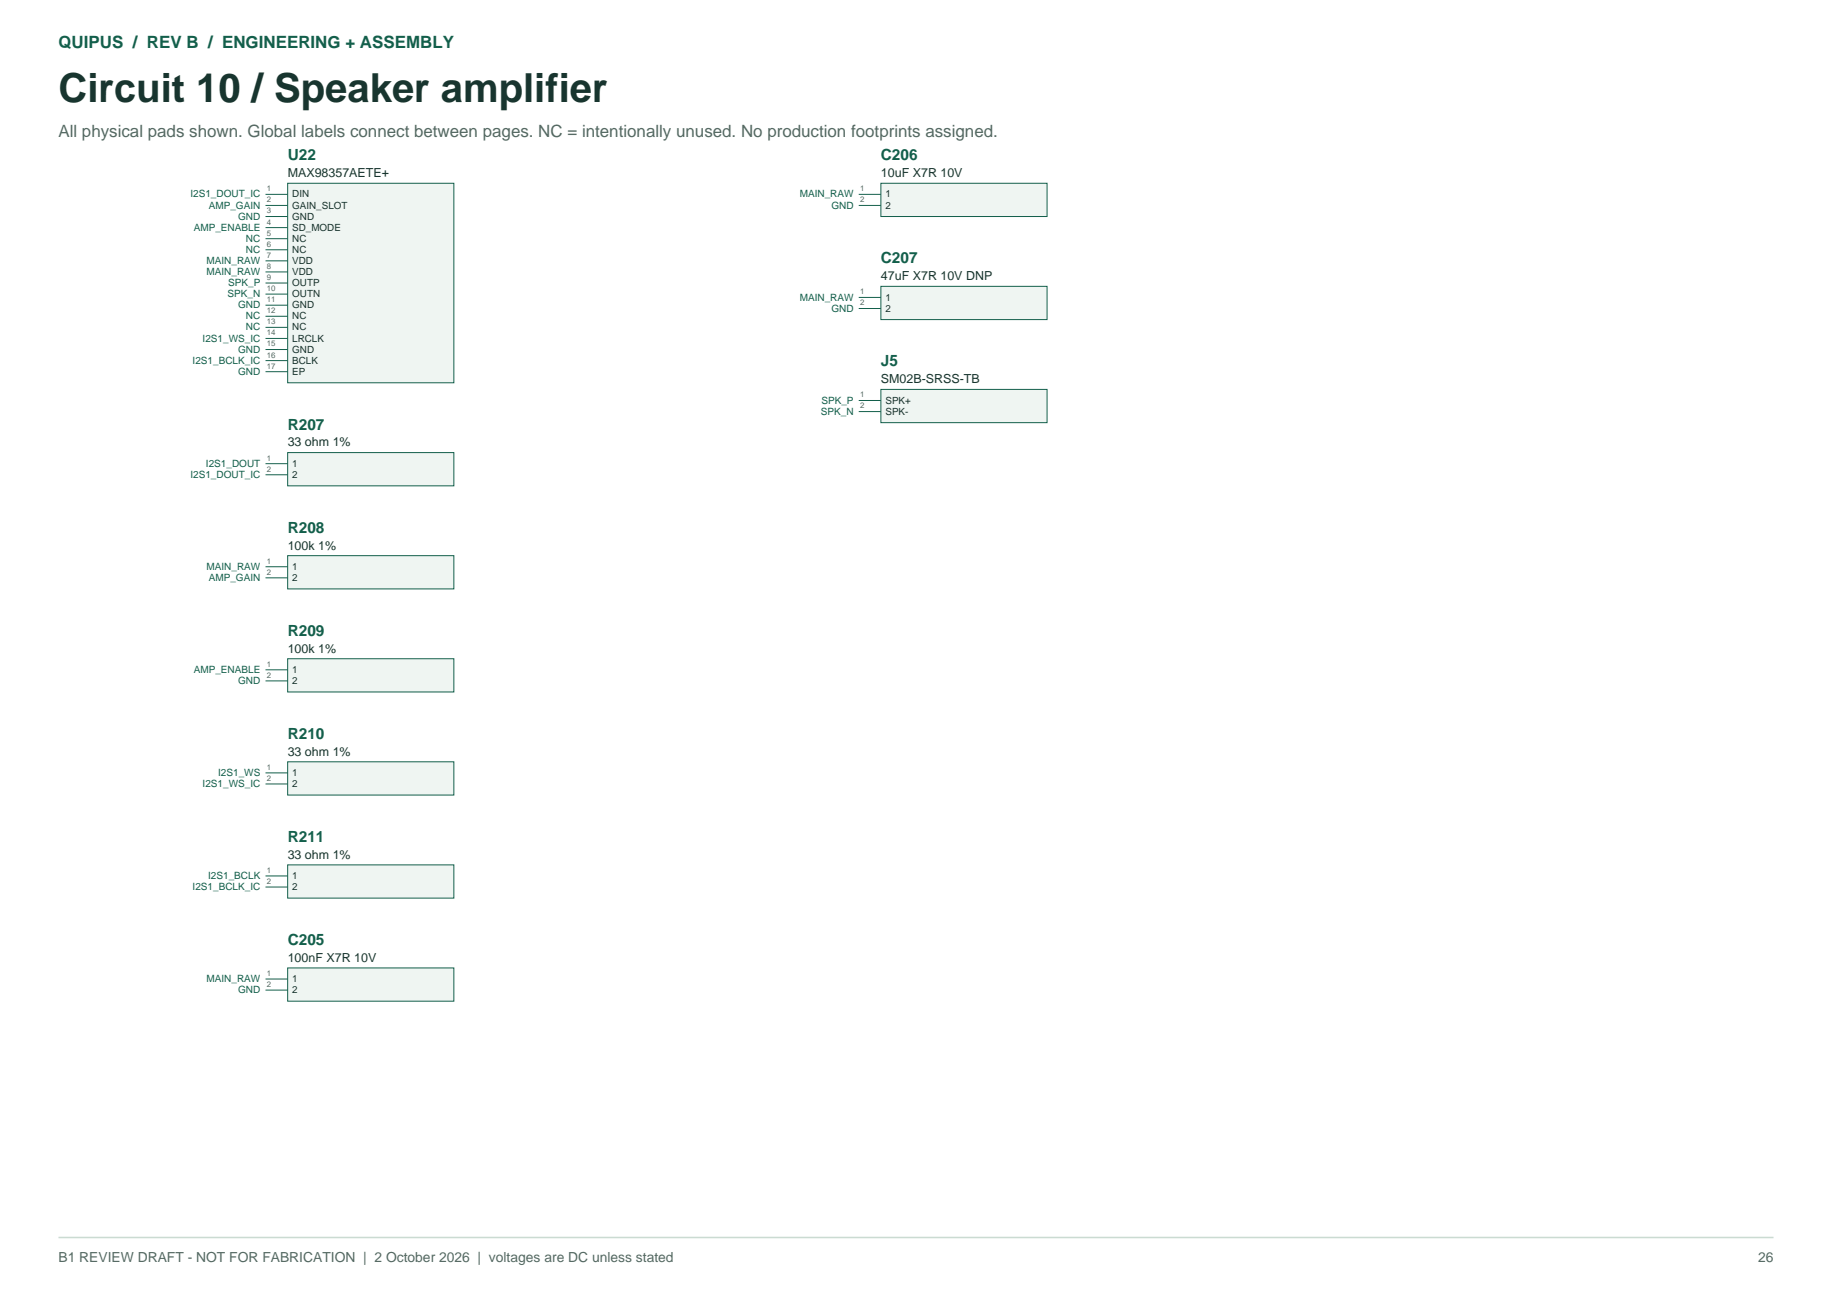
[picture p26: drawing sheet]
<svg xmlns="http://www.w3.org/2000/svg" width="420mm" height="297mm" viewBox="0 0 420 297" stroke-linecap="round" stroke-linejoin="round" font-family="sans-serif">
<defs><g id="words">
<text font-size="9.2" fill="#18352f" x="13.4" y="23.3">Circuit 10 / Speaker amplifier</text>
<text font-size="3.9" fill="#135f4b" x="13.4" y="10.9">QUIPUS / REV B / ENGINEERING + ASSEMBLY</text>
<text font-size="3.9" fill="#556961" x="13.4" y="31.4">All physical pads shown. Global labels connect between pages. NC = intentionally unused. No production footprints assigned.</text>
<g font-size="3.5" fill="#135f4b">
<text x="66" y="36.7">U22</text>
<text x="202" y="36.7">C206</text>
<text x="202" y="60.3">C207</text>
<text x="202" y="83.9">J5</text>
<text x="66" y="98.4">R207</text>
<text x="66" y="122">R208</text>
<text x="66" y="145.7">R209</text>
<text x="66" y="169.3">R210</text>
<text x="66" y="192.9">R211</text>
<text x="66" y="216.5">C205</text>
</g>
<g font-size="3.2" fill="#556961">
<text x="13.4" y="289.2">B1 REVIEW DRAFT - NOT FOR FABRICATION | 2 October 2026 | voltages are DC unless stated</text>
<text x="403.1" y="289.2">26</text>
</g>
<g font-size="2.9" fill="#18352f">
<text x="66" y="40.6">MAX98357AETE+</text>
<text x="202" y="40.6">10uF X7R 10V</text>
<text x="202" y="64.2">47uF X7R 10V DNP</text>
<text x="202" y="87.8">SM02B-SRSS-TB</text>
<text x="66" y="102.3">33 ohm 1%</text>
<text x="66" y="125.9">100k 1%</text>
<text x="66" y="149.5">100k 1%</text>
<text x="66" y="173.2">33 ohm 1%</text>
<text x="66" y="196.8">33 ohm 1%</text>
<text x="66" y="220.4">100nF X7R 10V</text>
</g>
<g font-size="2.3" fill="#135f4b">
<text x="43.6" y="45.2">I2S1_DOUT_IC</text>
<text x="47.8" y="47.8">AMP_GAIN</text>
<text x="183.3" y="45.2">MAIN_RAW</text>
<text x="190.6" y="47.8">GND</text>
<text x="44.4" y="52.9">AMP_ENABLE</text>
<text x="54.6" y="50.3">GND</text>
<text x="56.4" y="55.4">NC</text>
<text x="56.4" y="57.9">NC</text>
<text x="47.3" y="60.5">MAIN_RAW</text>
<text x="47.3" y="63">MAIN_RAW</text>
<text x="52.3" y="65.6">SPK_P</text>
<text x="52.2" y="68.1">SPK_N</text>
<text x="54.6" y="70.6">GND</text>
<text x="183.3" y="68.9">MAIN_RAW</text>
<text x="190.6" y="71.4">GND</text>
<text x="56.4" y="73.2">NC</text>
<text x="56.4" y="75.7">NC</text>
<text x="44.2" y="83.3">I2S1_BCLK_IC</text>
<text x="46.4" y="78.3">I2S1_WS_IC</text>
<text x="54.6" y="80.8">GND</text>
<text x="54.6" y="85.9">GND</text>
<text x="188.2" y="95">SPK_N</text>
<text x="188.3" y="92.5">SPK_P</text>
<text x="47.2" y="107">I2S1_DOUT</text>
<text x="43.6" y="109.5">I2S1_DOUT_IC</text>
<text x="47.3" y="130.6">MAIN_RAW</text>
<text x="47.8" y="133.1">AMP_GAIN</text>
<text x="44.4" y="154.2">AMP_ENABLE</text>
<text x="54.6" y="156.7">GND</text>
<text x="50" y="177.8">I2S1_WS</text>
<text x="46.4" y="180.4">I2S1_WS_IC</text>
<text x="44.2" y="204">I2S1_BCLK_IC</text>
<text x="47.7" y="201.4">I2S1_BCLK</text>
<text x="47.3" y="225.1">MAIN_RAW</text>
<text x="54.6" y="227.6">GND</text>
</g>
<g font-size="2.3" fill="#18352f">
<text x="67" y="45.2">DIN</text>
<text x="67" y="47.8">GAIN_SLOT</text>
<text x="203" y="45.2">1</text>
<text x="203" y="47.8">2</text>
<text x="67" y="50.3">GND</text>
<text x="67" y="52.9">SD_MODE</text>
<text x="67" y="55.4">NC</text>
<text x="67" y="57.9">NC</text>
<text x="67" y="60.5">VDD</text>
<text x="67" y="63">VDD</text>
<text x="67" y="65.6">OUTP</text>
<text x="67" y="68.1">OUTN</text>
<text x="67" y="70.6">GND</text>
<text x="203" y="68.9">1</text>
<text x="203" y="71.4">2</text>
<text x="67" y="73.2">NC</text>
<text x="67" y="75.7">NC</text>
<text x="67" y="78.3">LRCLK</text>
<text x="67" y="80.8">GND</text>
<text x="67" y="83.3">BCLK</text>
<text x="67" y="85.9">EP</text>
<text x="203" y="92.5">SPK+</text>
<text x="203" y="95">SPK-</text>
<text x="67" y="107">1</text>
<text x="67" y="109.5">2</text>
<text x="67" y="130.6">1</text>
<text x="67" y="133.1">2</text>
<text x="67" y="154.2">1</text>
<text x="67" y="156.7">2</text>
<text x="67" y="177.8">1</text>
<text x="67" y="180.4">2</text>
<text x="67" y="201.4">1</text>
<text x="67" y="204">2</text>
<text x="67" y="225.1">1</text>
<text x="67" y="227.6">2</text>
</g>
<g font-size="1.8" fill="#556961">
<text x="61.2" y="43.8">1</text>
<text x="61.2" y="46.4">2</text>
<text x="197.2" y="43.8">1</text>
<text x="197.2" y="46.4">2</text>
<text x="61.2" y="48.9">3</text>
<text x="61.2" y="51.5">4</text>
<text x="61.2" y="54">5</text>
<text x="61.2" y="56.5">6</text>
<text x="61.2" y="59.1">7</text>
<text x="61.2" y="61.6">8</text>
<text x="61.2" y="64.2">9</text>
<text x="61.2" y="66.7">10</text>
<text x="61.2" y="69.2">11</text>
<text x="61.2" y="71.8">12</text>
<text x="197.2" y="67.5">1</text>
<text x="197.2" y="70">2</text>
<text x="61.2" y="74.3">13</text>
<text x="61.2" y="76.9">14</text>
<text x="61.2" y="79.4">15</text>
<text x="61.2" y="81.9">16</text>
<text x="61.2" y="84.5">17</text>
<text x="197.2" y="91.1">1</text>
<text x="197.2" y="93.6">2</text>
<text x="61.2" y="105.6">1</text>
<text x="61.2" y="108.1">2</text>
<text x="61.2" y="129.2">1</text>
<text x="61.2" y="131.7">2</text>
<text x="61.2" y="152.8">1</text>
<text x="61.2" y="155.3">2</text>
<text x="61.2" y="176.4">1</text>
<text x="61.2" y="179">2</text>
<text x="61.2" y="200">1</text>
<text x="61.2" y="202.6">2</text>
<text x="61.2" y="223.7">1</text>
<text x="61.2" y="226.2">2</text>
</g>
</g></defs>
<path d="M13.4 283.6h393.2" fill="none" stroke="#cbdbd2" stroke-width=".35"/>
<path d="M66 42h38.1v45.7h-38.1z" fill-rule="evenodd" fill="#eff5f2" stroke="#135f4b" stroke-width=".23"/>
<g fill="none" stroke="#135f4b" stroke-width=".23">
<path d="M60.9 44.5h5.1M60.9 47.1h5.1M60.9 49.6h5.1M60.9 52.2h5.1M60.9 54.7h5.1M60.9 57.2h5.1M60.9 59.8h5.1M60.9 62.3h5.1M60.9 64.9h5.1M60.9 67.4h5.1M60.9 69.9h5.1M60.9 72.5h5.1"/>
<path d="M60.9 75h5.1M60.9 77.6h5.1M60.9 80.1h5.1M60.9 82.6h5.1M60.9 85.2h5.1"/>
</g>
<path d="M66 103.7h38.1v7.6h-38.1z" fill-rule="evenodd" fill="#eff5f2" stroke="#135f4b" stroke-width=".23"/>
<path d="M60.9 106.3h5.1M60.9 108.8h5.1" fill="none" stroke="#135f4b" stroke-width=".23"/>
<path d="M66 127.3h38.1v7.7h-38.1z" fill-rule="evenodd" fill="#eff5f2" stroke="#135f4b" stroke-width=".23"/>
<path d="M60.9 129.9h5.1M60.9 132.4h5.1" fill="none" stroke="#135f4b" stroke-width=".23"/>
<path d="M66 151h38.1v7.6h-38.1z" fill-rule="evenodd" fill="#eff5f2" stroke="#135f4b" stroke-width=".23"/>
<path d="M60.9 153.5h5.1M60.9 156h5.1" fill="none" stroke="#135f4b" stroke-width=".23"/>
<path d="M66 174.6h38.1v7.6h-38.1z" fill-rule="evenodd" fill="#eff5f2" stroke="#135f4b" stroke-width=".23"/>
<path d="M60.9 177.1h5.1M60.9 179.7h5.1" fill="none" stroke="#135f4b" stroke-width=".23"/>
<path d="M66 198.2h38.1v7.6h-38.1z" fill-rule="evenodd" fill="#eff5f2" stroke="#135f4b" stroke-width=".23"/>
<path d="M60.9 200.7h5.1M60.9 203.3h5.1" fill="none" stroke="#135f4b" stroke-width=".23"/>
<path d="M66 221.8h38.1v7.6h-38.1z" fill-rule="evenodd" fill="#eff5f2" stroke="#135f4b" stroke-width=".23"/>
<path d="M60.9 224.4h5.1M60.9 226.9h5.1" fill="none" stroke="#135f4b" stroke-width=".23"/>
<path d="M202 42h38.1v7.6h-38.1z" fill-rule="evenodd" fill="#eff5f2" stroke="#135f4b" stroke-width=".23"/>
<path d="M196.9 44.5h5.1M196.9 47.1h5.1" fill="none" stroke="#135f4b" stroke-width=".23"/>
<path d="M202 65.6h38.1v7.6h-38.1z" fill-rule="evenodd" fill="#eff5f2" stroke="#135f4b" stroke-width=".23"/>
<path d="M196.9 68.2h5.1M196.9 70.7h5.1" fill="none" stroke="#135f4b" stroke-width=".23"/>
<path d="M202 89.2h38.1v7.7h-38.1z" fill-rule="evenodd" fill="#eff5f2" stroke="#135f4b" stroke-width=".23"/>
<path d="M196.9 91.8h5.1M196.9 94.3h5.1" fill="none" stroke="#135f4b" stroke-width=".23"/>
<use href="#words"/>
</svg>
